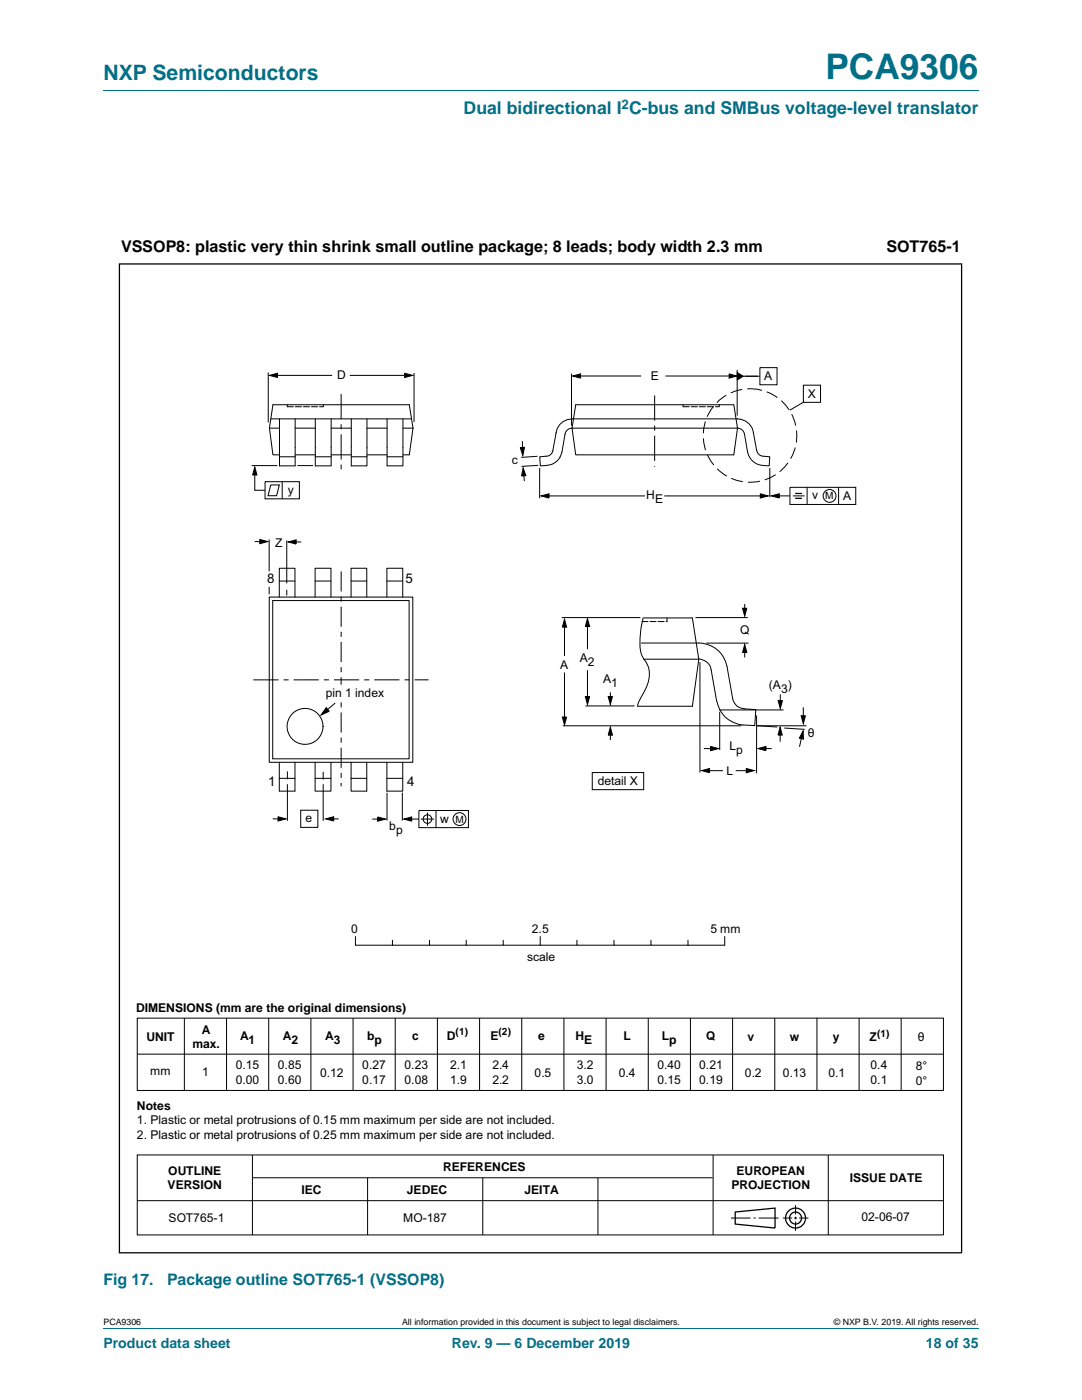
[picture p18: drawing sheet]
<svg xmlns="http://www.w3.org/2000/svg" width="216mm" height="279mm" viewBox="0 0 216 279" stroke-linecap="round" stroke-linejoin="round" font-family="sans-serif">
<defs><g id="words">
<text font-size="7" fill="#007088" x="164.7" y="15.8">PCA9306</text>
<text font-size="4.2" fill="#007088" x="20.6" y="16">NXP Semiconductors</text>
<text font-size="3.5" fill="#007088" x="92.5" y="22.8">Dual bidirectional I C-bus and SMBus voltage-level translator</text>
<g font-size="3.2">
<text x="24.2" y="50.3">VSSOP8: plastic very thin shrink small outline package; 8 leads; body width 2.3 mm</text>
<text x="176.9" y="50.3">SOT765-1</text>
</g>
<g font-size="3.2" fill="#007088">
<text x="20.6" y="256.5">Fig 17.</text>
<text x="33.3" y="256.5">Package outline SOT765-1 (VSSOP8)</text>
</g>
<g font-size="2.8" fill="#007088">
<text x="20.6" y="269.1">Product data sheet</text>
<text x="90.2" y="269.1">Rev. 9 — 6 December 2019</text>
<text x="184.8" y="269.1">18 of 35</text>
</g>
<g font-size="2.7">
<text x="53.3" y="116.4">8</text>
<text x="80.9" y="116.3">5</text>
<text x="53.5" y="156.9">1</text>
<text x="81.2" y="156.9">4</text>
</g>
<text font-size="2.6" fill="#007088" x="124" y="21.7">2</text>
<g font-size="2.4">
<text x="67.3" y="75.7">D</text>
<text x="129.9" y="75.9">E</text>
<text x="152.5" y="75.9">A</text>
<text x="161.2" y="79.5">X</text>
<text x="102.1" y="92.7">c</text>
<text x="57.4" y="98.5">y</text>
<text x="128.9" y="99.5">H</text>
<text x="130.7" y="100.4">E</text>
<text x="162.1" y="99.7">v</text>
<text x="168.2" y="99.8">A</text>
<text x="54.9" y="109.2">Z</text>
<text x="147.7" y="126.5">Q</text>
<text x="111.8" y="133.6">A</text>
<text x="115.7" y="132.2">A</text>
<text x="117.3" y="132.9">2</text>
<text x="120.4" y="136.4">A</text>
<text x="121.9" y="137.1">1</text>
<text x="153.4" y="137.6">(A )</text>
<text x="65" y="139">pin 1 index</text>
<text x="155.9" y="138.3">3</text>
<text x="145.6" y="149.8">L</text>
<text x="161.2" y="147">θ</text>
<text x="145" y="154.6">L</text>
<text x="146.9" y="150.5">p</text>
<text x="119.3" y="156.7">detail X</text>
<text x="61" y="164.1">e</text>
<text x="77.7" y="165.6">b</text>
<text x="79" y="166.5">p</text>
<text x="87.8" y="164.2">w</text>
<text x="70.1" y="186.1">0</text>
<text x="105.2" y="191.7">scale</text>
<text x="106.1" y="186.1">2.5</text>
<text x="141.8" y="186.1">5 mm</text>
<text x="27.1" y="202">DIMENSIONS (mm are the original dimensions)</text>
<text x="29.2" y="207.7">UNIT</text>
<text x="38.4" y="209.2">max.</text>
<text x="40.3" y="206.3">A</text>
<text x="47.9" y="207.5">A</text>
<text x="49.6" y="208.3">1</text>
<text x="56.4" y="207.5">A</text>
<text x="58.2" y="208.3">2</text>
<text x="64.9" y="207.5">A</text>
<text x="66.6" y="208.3">3</text>
<text x="73.2" y="207.5">b</text>
<text x="74.7" y="208.3">p</text>
<text x="82.3" y="207.5">c</text>
<text x="89.2" y="207.5">D</text>
<text x="97.9" y="207.5">E</text>
<text x="107.4" y="207.5">e</text>
<text x="114.8" y="207.5">H</text>
<text x="116.5" y="208.3">E</text>
<text x="124.4" y="207.5">L</text>
<text x="132" y="207.5">L</text>
<text x="133.5" y="208.3">p</text>
<text x="140.9" y="207.5">Q</text>
<text x="149.2" y="207.7">v</text>
<text x="157.6" y="207.7">w</text>
<text x="166.2" y="207.7">y</text>
<text x="173.5" y="207.7">Z</text>
<text x="183.2" y="207.7">θ</text>
<text x="30" y="214.6">mm</text>
<text x="40.3" y="214.8">1</text>
<text x="47.1" y="213.4">0.15</text>
<text x="55.5" y="213.4">0.85</text>
<text x="63.9" y="214.8">0.12</text>
<text x="72.3" y="213.4">0.27</text>
<text x="80.7" y="213.4">0.23</text>
<text x="89.8" y="213.4">2.1</text>
<text x="98.3" y="213.4">2.4</text>
<text x="106.6" y="214.8">0.5</text>
<text x="115.1" y="213.4">3.2</text>
<text x="123.5" y="214.8">0.4</text>
<text x="131.2" y="213.4">0.40</text>
<text x="139.5" y="213.4">0.21</text>
<text x="148.6" y="214.8">0.2</text>
<text x="156.2" y="214.8">0.13</text>
<text x="165.3" y="214.8">0.1</text>
<text x="173.7" y="213.4">0.4</text>
<text x="182.7" y="213.6">8°</text>
<text x="27.3" y="221.5">Notes</text>
<text x="47.1" y="216.3">0.00</text>
<text x="55.5" y="216.3">0.60</text>
<text x="72.3" y="216.3">0.17</text>
<text x="80.7" y="216.3">0.08</text>
<text x="89.8" y="216.3">1.9</text>
<text x="98.3" y="216.3">2.2</text>
<text x="115.1" y="216.3">3.0</text>
<text x="131.2" y="216.3">0.15</text>
<text x="139.5" y="216.3">0.19</text>
<text x="173.7" y="216.3">0.1</text>
<text x="182.7" y="216.5">0°</text>
<text x="27.3" y="224.4">1. Plastic or metal protrusions of 0.15 mm maximum per side are not included.</text>
<text x="27.3" y="227.4">2. Plastic or metal protrusions of 0.25 mm maximum per side are not included.</text>
<text x="88.4" y="233.7">REFERENCES</text>
<text x="33.4" y="237.3">VERSION</text>
<text x="33.6" y="234.4">OUTLINE</text>
<text x="60.2" y="238.3">IEC</text>
<text x="81.2" y="238.3">JEDEC</text>
<text x="104.7" y="238.3">JEITA</text>
<text x="145.9" y="237.3">PROJECTION</text>
<text x="147" y="234.4">EUROPEAN</text>
<text x="169.6" y="235.9">ISSUE DATE</text>
<text x="33.6" y="243.9">SOT765-1</text>
<text x="80.5" y="243.9">MO-187</text>
<text x="171.9" y="243.7">02-06-07</text>
</g>
<g font-size="2">
<text x="164.7" y="99.7">M</text>
<text x="90.9" y="164.2">M</text>
<text x="90.9" y="206.7">(1)</text>
<text x="99.5" y="206.7">(2)</text>
<text x="175" y="206.9">(1)</text>
</g>
<g font-size="1.8">
<text x="20.6" y="264.5">PCA9306</text>
<text x="80.2" y="264.5">All information provided in this document is subject to legal disclaimers.</text>
<text x="166.4" y="264.5">© NXP B.V. 2019. All rights reserved.</text>
</g>
</g></defs>
<path d="M20.6 18.2h174.7M20.6 265.1h174.7" fill="none" stroke="#007088" stroke-width=".2"/>
<g fill="none" stroke="#000" stroke-width=".2">
<path d="M53.5 74.3v10M53.8 74.9l1.6-.4v.8zM54.7 74.9h11.6M69.8 74.9h11.7M80.7 74.5l1.6 .4-1.6 .4zM82.6 74.4v9.8M114 74.6v10.3M114.3 75l1.5-.4v.9zM115 75h12.9M130.6 78.9v5M132.8 75h13.5M144.9 78.9l-1.9 1.5"/>
<path d="M145.5 74.6l1.5 .4-1.5 .5zM147.1 73.8v9.1M147.1 74.3l1.2 .8-1.2 .8zM147.7 75.1h3.9M148.1 77.7l-2.3 .7M149.1 77.6l1.9 .1 1 .2M151.6 73.4h3.4v3.4h-3.4zM153 78.2l2.1 1.2M155.9 80l1.6 1.8M160.3 76.9h3.4v3.4h-3.4zM50.2 92.9h5.1M50.8 93.2l.5 1.6h-.9z"/>
<path d="M50.8 93.8v4h2.1M52.9 96.1h6.8v3.5h-6.8zM54 96.8h1.7l-.5 2.1h-1.7zM56.3 96.1v3.5M59.3 92.9h3.2M103.8 89.3h.9l-.4 1.6zM104.2 88l.1 2.3M104.4 93.4l.5 1.5-.8 .1zM104.4 93.9l.2 2.1M107.2 91.1l-3.2 .2M107.4 92.9l-3.4 .2M107.7 93.4v6"/>
<path d="M108 99l1.6-.5v.9zM108.8 99h19.9M130.6 84.9v1M130.6 87v5M130.6 93v.1M132.5 99h19.8M140.4 87.5l.4 2.3M140.8 84.1l-.5 2.4M141.2 90.8l1.2 2M142.4 81.1l-1.3 2.1M143.1 93.5l1.9 1.5M145.9 95.5l2.3 .6"/>
<path d="M151.6 96l-2.4 .2M151.7 98.5l1.6 .5-1.6 .4zM153.6 93.4v5.8M153.9 99l1.6-.5v.9zM154.8 94.7l-2.2 1.1M154.8 99h2.8M157.2 92.4l-1.6 1.7M157.6 97.3h13.2v3.4h-13.2zM158 82.7l.8 2.2M158.2 99h2.4M158.7 89.3l-.9 2.2M158.9 85.9v2.4"/>
<path d="M160.3 80.3l-2.7 1.6M161 97.3v3.4M167.3 97.3v3.4M50.8 108.1h2M51.8 107.7l1.6 .4-1.6 .4zM53.7 107.7v6.3M57.2 107.9v8.5M57.2 117.7v1.1M57.5 108.2l1.6-.5v.9zM58.1 108.2h2M68.1 114v4.1M68.1 119.1v1"/>
<path d="M50.6 135.7h5M56.6 135.7h1M63.6 135.7h-5M64.6 135.7h1M66.6 135.7h5.1M68.1 121.1v4M68.1 126.1v1M68.1 128.1v4M68.1 133.1v1M68.1 135.1v4.1M72.7 135.7h1M79.7 135.7h-5"/>
<path d="M80.7 135.7h1M82.7 135.7h2.8M112.6 124.6v6.3M112.6 123.6l.5 1.6h-.9zM112.6 134.2v9.5M116.8 139h.9l-.5 1.6zM117.2 124.1v5.5M117.2 133.7v6.1M117.2 123.5l.5 1.5h-.9zM121.4 139h.8l-.4 1.6zM121.8 138.2v1.9M148.2 121.4h.8l-.4 1.6z"/>
<path d="M148.6 120.5v2M148.6 129.6v1.6M148.6 128.6l.4 1.6h-.8zM155.3 139.8h.8l-.4 1.6zM155.7 138.6v1.9M57.3 154v1.5M57.3 156.5v7.3M64.5 154v1.6M64.5 156.5v7.3M65.1 141.2l.6 .8-1.6 .7zM66.9 140.3l-2.5 2.1M68.1 140.2v1"/>
<path d="M68.1 142.2v4M68.1 147.2v1M68.1 149.2v4M68.1 154.2v1.1M68.1 156.3v.6M77.2 158.2v5.5M80.3 158.2v5.5M112.2 143.1h.9l-.5 1.6zM112.3 144.8h35.6M116.8 140.9h9.8M118.2 154.2h10.2v3.4h-10.2zM121.8 145.1l.4 1.6h-.8z"/>
<path d="M121.8 146.1v1.6M140 153.8l1.6-.4v.8zM140.4 149.4h1.7M140.7 153.8h3.6M141.8 149l1.6 .4-1.6 .4zM143.6 142.1v7.6M143.6 141.7h12.7M146.8 153.8h2.9M148.9 153.4l1.6 .4-1.6 .4zM151 142.8v11.5M151 144.8l4.1 .3M151.1 144.8h9.8"/>
<path d="M151.3 149.4l1.5-.4v.8zM152.2 149.4h1.8M155.7 145.1l.4 1.6h-.9zM155.7 146.1v1.9M156.5 145.3l4.1 .3M159.9 142.8h.8l-.4 1.6zM160.1 146.5l-.6 2.5M160.3 145.9v1.6l-.8-.2zM160.3 141.2v2.5M54.4 163.4h1.9M55.5 163l1.6 .4-1.6 .5zM60 161.7h3.4v3.4h-3.4z"/>
<path d="M65 163.4l1.6-.4v.9zM65.8 163.4h1.8M74.3 163.5h1.8M75.4 163l1.5 .5-1.5 .4zM80.6 163.5l1.6-.5v.9zM81.4 163.5h2.2M83.6 161.8h9.9v3.4h-9.9zM84 163.5h2.6M85.3 162.2v2.6M87 161.8v3.4M27.4 203.2h160.8v14.4h-160.8zM27.4 210.4h160.8"/>
<path d="M36.8 203.2v14.4M45.2 203.2v14.4M53.6 203.2v14.4M62 203.2v14.4M70.4 203.2v14.4M78.9 203.2v14.4M87.3 203.1v14.5M95.7 203.2v14.4M104.1 203.2v14.4M112.5 203.2v14.4M120.9 203.2v14.4M129.4 203.2v14.4"/>
<path d="M137.8 203.2v14.4M146.2 203.2v14.4M154.6 203.2v14.4M163 203.1v14.5M171.4 203.2v14.4M27.4 230.5h160.9v16h-160.9zM27.4 239.6h160.9M50.4 230.5v16M50.4 235h91.8M73.3 235v11.5M96.3 235v11.5M119.3 235v11.5"/>
<path d="M142.3 230.5v16M165.3 230.5v16M145.9 243.1h3.9M150.4 243.1h.4M151.4 243.1h3.9M156.2 243.1h1.9M158.5 243.1h.5M158.7 240.5v1.9M158.7 242.8v.5M158.7 243.8v1.8M159.5 243.1h1.8"/>
<circle cx="165.5" cy="99" r="1.28"/>
<circle cx="85.3" cy="163.5" r=".86"/>
<circle cx="91.7" cy="163.5" r="1.28"/>
</g>
<g fill="none" stroke="#000" stroke-width=".25">
<path d="M23.8 52.7h168.1v197.3h-168.1zM158.7 98.5h1.3M158.7 99.5h1.3M146.7 241.9l8-.8v4l-8-.8z"/>
<circle cx="158.7" cy="243.1" r="1.2"/>
<circle cx="158.7" cy="243.1" r="1.99"/>
</g>
<g fill="#000">
<path d="M53.8 74.9l1.6-.4v.8zM80.7 74.5l1.6 .4-1.6 .4zM114.3 75l1.5-.4v.9zM145.5 74.6l1.5 .4-1.5 .5zM147.1 74.3l1.2 .8-1.2 .8zM50.8 93.2l.5 1.6h-.9zM103.8 89.3h.9l-.4 1.6zM104.4 93.4l.5 1.5-.8 .1zM108 99l1.6-.5v.9zM151.7 98.5l1.6 .5-1.6 .4zM153.9 99l1.6-.5v.9zM51.8 107.7l1.6 .4-1.6 .4z"/>
<path d="M57.5 108.2l1.6-.5v.9zM112.6 123.6l.5 1.6h-.9zM117.2 123.5l.5 1.5h-.9zM116.8 139h.9l-.5 1.6zM121.4 139h.8l-.4 1.6zM148.6 128.6l.4 1.6h-.8zM148.2 121.4h.8l-.4 1.6zM155.3 139.8h.8l-.4 1.6zM65.1 141.2l.6 .8-1.6 .7zM112.2 143.1h.9l-.5 1.6zM121.8 145.1l.4 1.6h-.8zM140 153.8l1.6-.4v.8z"/>
<path d="M141.8 149l1.6 .4-1.6 .4zM148.9 153.4l1.6 .4-1.6 .4zM151.3 149.4l1.5-.4v.8zM155.7 145.1l.4 1.6h-.9zM160.3 145.9v1.6l-.8-.2zM159.9 142.8h.8l-.4 1.6zM55.5 163l1.6 .4-1.6 .5zM65 163.4l1.6-.4v.9zM75.4 163l1.5 .5-1.5 .4zM80.6 163.5l1.6-.5v.9z"/>
</g>
<path d="M67.5 136.8h.9v2.5h-.9z" fill="#fff"/>
<path d="M67.5 136.8h.9v2.5h-.9z" fill="none" stroke="#fff" stroke-width=".2"/>
<g fill="none" stroke="#000" stroke-width=".2">
<path d="M68.1 78.6v5.1M53.8 85.4h2M54 83.6h28.1M55.8 83.6v9.4h3.1v-9.4M55.8 91.2h3.1M57.3 80.8v.4h1.2M58.9 85.4h4M58.9 90.8h4M58.9 81.2h1.2M60.5 81.2h1.3M62.2 81.2h1.2M62.9 83.6v9.4h3.2v-9.4"/>
<path d="M62.9 91.2h3.2M63.8 81.2h.7M64.5 80.8v.4M66.1 85.4h4M66.1 90.8h4M68.1 84.7v1M68.1 86.7v5M68.1 92.7v1M70.1 83.6v9.4h3.1v-9.4M70.1 91.2h3.1M73.2 85.4h4M73.2 90.8h4"/>
<path d="M77.2 83.6v9.4h3.2v-9.4M77.2 91.2h3.2M80.4 85.4h2M82.4 85.4l-.7-4.6h-27.2l-.7 4.6 .7 5.4h1.3M82.4 85.4l-.7 5.4h-1.3M111 86.4a3.3 3.3 0 0 1 3.1-2.8h33.1a3.2 3.2 0 0 1 3.1 2.7l.7 3.6a1.42 1.42 0 0 0 1.3 1.1l1.3 .2-.1 1.8-1.3-.1M111 86.3l-.7 3.6a1.31 1.31 0 0 1-1.3 1.1l-1.3 .2 .1 1.8 1.4-.1M114.1 85.4l.8 5.4h31.5l.8-5.4a1.39 1.39 0 0 1 1.3 1.2l.7 3.6a3.3 3.3 0 0 0 3 2.7M114.1 85.4a1.44 1.44 0 0 0-1.3 1.2l-.7 3.6a3.3 3.3 0 0 1-2.9 2.7M114.9 80.8h31.5l.8 4.6h-33.1zM136.3 80.8v.4M136.3 81.2h1.2"/>
<path d="M137.9 81.2h1.2M139.5 81.2h1.2M141.1 81.2h1.3M142.8 81.2h.7M143.5 80.8v.4M53.7 117.1v1.5M53.7 119.2h28.7v32.9h-28.7zM54.4 119.9h27.2v31.5h-27.2zM55.7 116h3.2M55.7 119.2v-5.8h3.2v5.8M62.9 116h3.1M62.9 119.2v-5.8h3.1v5.8"/>
<path d="M70.1 116h3.1M70.1 119.2v-5.8h3.1v5.8M77.2 116h3.2M77.2 119.2v-5.8h3.2v5.8M112.1 123.3h15.7M128 128.3h11.4a5.8 5.8 0 0 1 5.7 4.7M128.1 124h1.2M128.4 123.3a15.6 15.6 0 0 0-.5 7.1l.3 .6a5.5 5.5 0 0 1 .4 6.9l-1.1 2-.3 1h11M128.5 123.3h9.7l1.2 8.3h-11M129.7 124h1.2M131.3 124h1.2M133.1 123.3v.7h-.2"/>
<path d="M138.8 123.3h10.4M139.4 131.5a2.61 2.61 0 0 1 2.5 2.1l1.1 6.3M139.4 131.6l-1.2 9.3M139.7 132.2v22M140.9 128.3h8.5M143 140a5.7 5.7 0 0 0 5.3 4.7l2.3 .1 .2-3.2-2.3-.1M145.1 133.1l1.1 6.3a2.4 2.4 0 0 0 2.3 2.1M55.7 152.1v5.8h3.2v-5.8M55.7 155.3h3.2M62.9 152.1v5.8h3.1v-5.8M62.9 155.3h3.1M70.1 152.1v5.8h3.1v-5.8"/>
<path d="M70.1 155.3h3.1M77.2 152.1v5.8h3.2v-5.8M77.2 155.3h3.2M70.9 186.9v1.7h7.4M78.3 187.6v1M85.7 187.6v1h-7.4M93 187.6v1h-7.3M100.4 188.6h14.7M100.4 187.6v1h-7.4M107.8 186.9v1.7M115.1 187.6v1h7.4M122.5 187.6v1h7.4"/>
<path d="M129.9 187.6v1h7.4M137.3 187.6v1M144.6 186.9v1.7h-7.3M179.8 203.2v14.4"/>
<circle cx="60.9" cy="145" r="3.6"/>
</g>
<use href="#words"/>
</svg>
